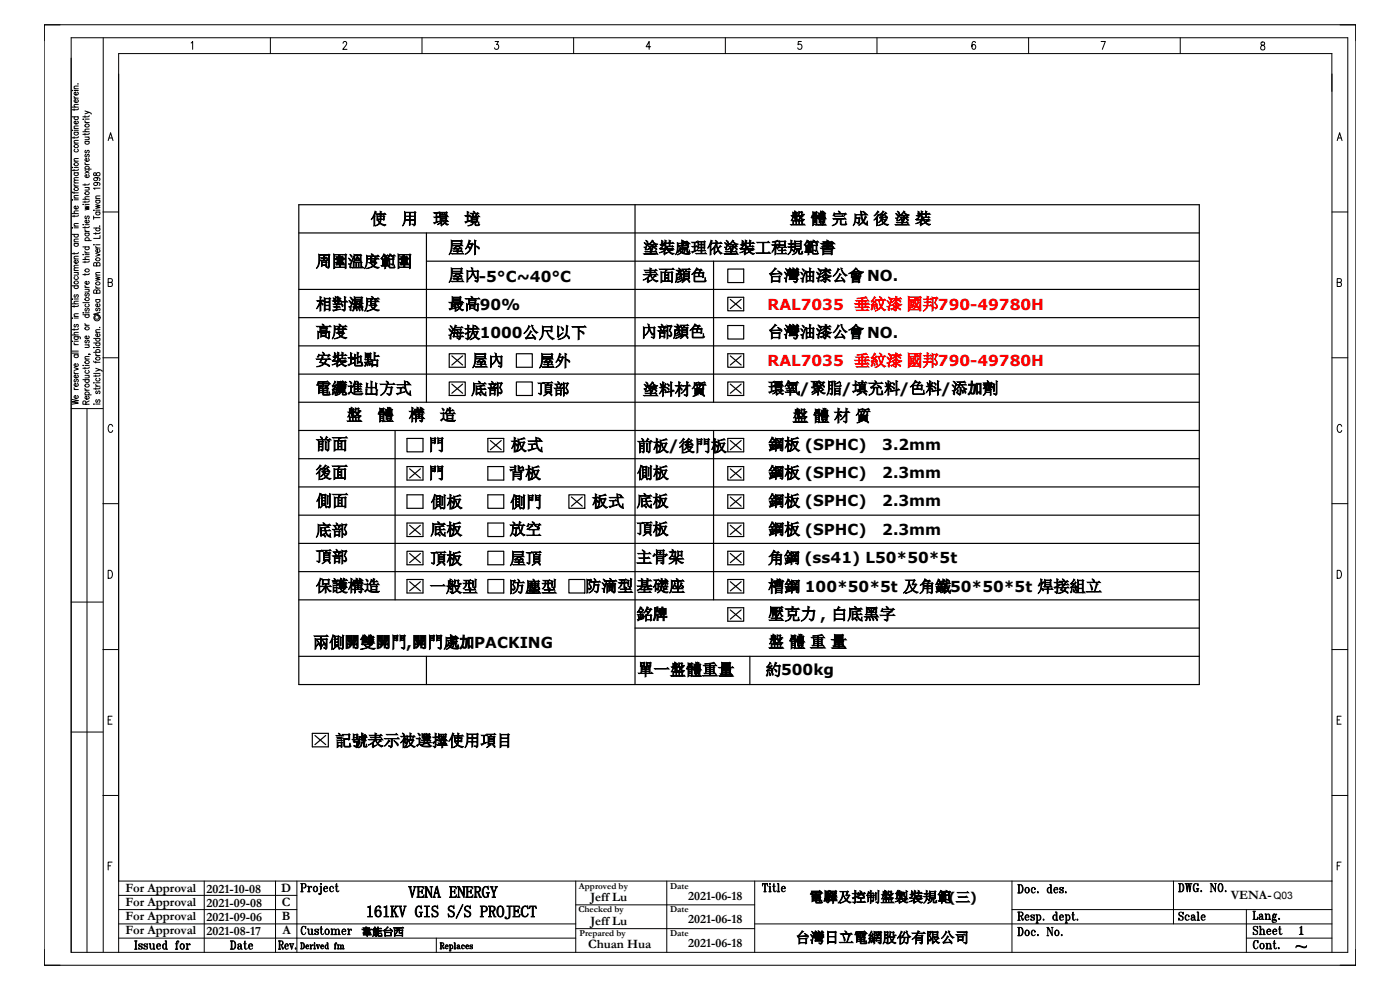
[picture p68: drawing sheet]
<svg xmlns="http://www.w3.org/2000/svg" width="297mm" height="210mm" viewBox="0 0 297 210" stroke-linecap="round" stroke-linejoin="round" font-family="sans-serif">
<defs><g id="words">
<g font-size="3.5">
<text x="86.6" y="190.4">VENA ENERGY</text>
<text x="77.6" y="194.5">161KV GIS S/S PROJECT</text>
</g>
<g font-size="3.4">
<text x="78.6" y="47.6">使</text>
<text x="85.2" y="47.6">用</text>
<text x="91.9" y="47.6">環</text>
<text x="98.5" y="47.6">境</text>
<text x="167.5" y="47.5">盤 體 完 成 後 塗 裝</text>
<text x="95.1" y="53.7">屋外</text>
<text x="136.3" y="53.7">塗裝處理依塗裝工程規範書</text>
<text x="67" y="56.6">周圍溫度範圍</text>
<text x="95.1" y="59.6">屋內-5°C~40°C</text>
<text x="136.3" y="59.6">表面顏色</text>
<text x="162.9" y="59.6">台灣油漆公會 NO.</text>
<text x="67" y="65.7">相對濕度</text>
<text x="95.1" y="65.7">最高90%</text>
<text x="67" y="71.6">高度</text>
<text x="95.1" y="71.7">海拔1000公尺以下</text>
<text x="136" y="71.5">內部顏色</text>
<text x="162.9" y="71.6">台灣油漆公會 NO.</text>
<text x="66.9" y="77.5">安裝地點</text>
<text x="100.1" y="77.7">屋內</text>
<text x="114.3" y="77.7">屋外</text>
<text x="66.9" y="83.6">電纜進出方式</text>
<text x="100" y="83.7">底部</text>
<text x="114" y="83.7">頂部</text>
<text x="136.3" y="83.8">塗料材質</text>
<text x="163" y="83.5">環氧/聚脂/填充料/色料/添加劑</text>
<text x="73.5" y="89.2">盤</text>
<text x="80.1" y="89.2">體</text>
<text x="86.7" y="89.2">構</text>
<text x="93.3" y="89.2">造</text>
<text x="168.1" y="89.4">盤 體 材 質</text>
<text x="67" y="95.4">前面</text>
<text x="90.9" y="95.5">門</text>
<text x="108.4" y="95.5">板式</text>
<text x="135.1" y="95.8">前板/後門板</text>
<text x="163" y="95.5">鋼板 (SPHC)</text>
<text x="67" y="101.4">後面</text>
<text x="90.9" y="101.5">門</text>
<text x="108" y="101.5">背板</text>
<text x="135.1" y="101.5">側板</text>
<text x="163" y="101.5">鋼板 (SPHC)</text>
<text x="67" y="107.4">側面</text>
<text x="91.4" y="107.7">側板</text>
<text x="108.2" y="107.7">側門</text>
<text x="125.6" y="107.5">板式</text>
<text x="135.1" y="107.5">底板</text>
<text x="163" y="107.4">鋼板 (SPHC)</text>
<text x="67" y="113.7">底部</text>
<text x="91.3" y="113.4">底板</text>
<text x="108.1" y="113.4">放空</text>
<text x="135.1" y="113.4">頂板</text>
<text x="163" y="113.4">鋼板 (SPHC)</text>
<text x="67" y="119.3">頂部</text>
<text x="91.3" y="119.7">頂板</text>
<text x="108.1" y="119.7">屋頂</text>
<text x="135" y="119.4">主骨架</text>
<text x="162.9" y="119.5">角鋼 (ss41) L50*50*5t</text>
<text x="67" y="125.5">保護構造</text>
<text x="91.2" y="125.6">一般型</text>
<text x="108" y="125.6">防塵型</text>
<text x="124.2" y="125.5">防滴型</text>
<text x="135.1" y="125.5">基礎座</text>
<text x="163" y="125.6">槽鋼 100*50*5t 及角鐵50*50*5t 焊接組立</text>
<text x="135.1" y="131.5">銘牌</text>
<text x="163" y="131.4">壓克力 , 白底黑字</text>
<text x="66.4" y="137.4">兩側開雙開門,開門處加PACKING</text>
<text x="163" y="137.3">盤 體 重 量</text>
<text x="135.3" y="143.2">單一盤體重量</text>
<text x="162.4" y="143.2">約500kg</text>
<text x="71.2" y="158.3">記號表示被選擇使用項目</text>
</g>
<g font-size="3.2" fill="#f00">
<text x="162.8" y="65.7">RAL7035 垂紋漆 國邦790-49780H</text>
<text x="162.8" y="77.6">RAL7035 垂紋漆 國邦790-49780H</text>
</g>
<g font-size="3.2">
<text x="187.2" y="95.5">3.2mm</text>
<text x="187.2" y="101.4">2.3mm</text>
<text x="187.2" y="107.4">2.3mm</text>
<text x="187.2" y="113.4">2.3mm</text>
</g>
<text font-size="3.1" x="168.8" y="200">台灣日立電網股份有限公司</text>
<text font-size="3" x="171.6" y="191.3">電驛及控制盤製裝規範(三)</text>
<g font-size="2.7">
<text x="26.6" y="189.1">For Approval</text>
<text x="43.8" y="189.3">2021-10-08</text>
<text x="59.7" y="189.1">D</text>
<text x="125.2" y="191.1">Jeff Lu</text>
<text x="146" y="190.8">2021-06-18</text>
<text x="261.1" y="190.7">VENA-</text>
<text x="26.6" y="195.2">For Approval</text>
<text x="26.6" y="192.2">For Approval</text>
<text x="43.8" y="195.4">2021-09-06</text>
<text x="43.8" y="192.3">2021-09-08</text>
<text x="59.8" y="192.1">C</text>
<text x="59.8" y="195.2">B</text>
<text x="125.2" y="196.2">Jeff Lu</text>
<text x="146" y="195.9">2021-06-18</text>
<text x="26.6" y="198.2">For Approval</text>
<text x="43.8" y="198.4">2021-08-17</text>
<text x="59.9" y="198.2">A</text>
<text x="124.8" y="201.1">Chuan Hua</text>
<text x="146" y="200.9">2021-06-18</text>
</g>
<g font-size="2.2">
<text x="270.1" y="190.6">Q03</text>
<text x="76.7" y="198.3">韋能台西</text>
</g>
<g font-size="1.9">
<text x="122.8" y="188.5">Approved by</text>
<text x="142.2" y="188.5">Date</text>
<text x="122.7" y="193.5">Checked by</text>
<text x="142.2" y="193.5">Date</text>
<text x="122.9" y="198.6">Prepared by</text>
<text x="142.2" y="198.6">Date</text>
</g>
</g></defs>
<g fill="none" stroke="#000" stroke-width=".21">
<path d="M9.4 5.3h278.2v199.5h-278.2zM12.7 5.3h-3.3v3.3M15.1 8h270.8v194h-270.8zM15.3 19.1v.1zM15.7 19.2h.9M15.7 18.8h.9M16.4 19.5a.37 .37 0 0 1 0 .5 .37 .37 0 0 1-.5 .1 .37 .37 0 0 1-.1-.5l.3-.1v.7M16.6 17.8h-.1M16.6 18.3h-.8l-.1 .3 .3 .2M21.9 8v193.9M40.5 9.1l.4-.3v1.7M57.4 8v3.4"/>
<path d="M72.8 9.2l.1-.3 .4-.1 .2 .5-.8 1.2h.9M89.5 8v3.4M105 8.8h.7l-.3 .6a.49 .49 0 0 1 .4 .8 .49 .49 0 0 1-.9-.1M121.7 8v3.4M138 9.9h-.9l.6-1.1v1.7M153.9 8v3.4M170 8.8h-.6l-.1 .7a.52 .52 0 0 1 .7 .1 .52 .52 0 0 1 0 .7 .52 .52 0 0 1-.7 0l-.1-.2M186 8v3.4M206.9 9l-.3-.2a.98 .98 0 0 0 0 1.7 .47 .47 0 0 0 .4-.7 .47 .47 0 0 0-.8-.1v.2M218.2 8v3.4M233.6 8.8h.9l-.7 1.7M250.4 8v3.4"/>
<path d="M267.6 9v.5a.61 .61 0 0 1 .7 .3 .61 .61 0 0 1-.3 .8 .54 .54 0 0 1-.6-.6 .54 .54 0 0 1 .7-.5h.1a.37 .37 0 0 0-.2-.6zM282.5 11.3v8.1M282.6 11.4h-257.4v190.6M282.6 15.7v186.3M284.3 5.3h3.3v3.3M15.3 35.5h.1zM15.3 24.8h1.3M15.3 22.7h1.3M15.3 27.6v.1zM15.7 23.1v.3M15.7 29v.4M15.7 35.9v.4"/>
<path d="M15.7 36.6h.9M15.7 35.5h.9M15.7 28h.9M15.7 27.6h.9M15.7 39.1l.1 .2 .3 .2M15.7 20.4l.1 .3 .3 .1M15.7 39.5h.9M15.7 38.8h.9M15.7 34.2h.9M15.7 30.4h.9M15.7 27.3h.9M15.7 20.8h.9"/>
<path d="M15.9 36.6l-.1 .2a.4 .4 0 0 0 .4 .5 .4 .4 0 0 0 .4-.5l-.2-.2M15.9 31.6l-.1 .1a.4 .4 0 0 0 .4 .5 .4 .4 0 0 0 .4-.5l-.2-.1M15.9 28l-.1 .2a.4 .4 0 0 0 .4 .5 .4 .4 0 0 0 .4-.5l-.2-.2M15.9 24.8l-.1 .1a.4 .4 0 0 0 .4 .5 .4 .4 0 0 0 .4-.5l-.2-.1M16.4 25.7l.2 .1a.39 .39 0 0 1-.4 .5 .39 .39 0 0 1-.4-.6h.3v.6M16.4 21.1l.2 .1a.39 .39 0 0 1-.4 .5 .39 .39 0 0 1-.4-.5l.3-.1v.6M16.6 35.9v.2h-.2h-1.1M16.6 29l-.2 .2h-1.1M16.6 23l-.2 .3h-1.1M16.6 38.2l-.8 .1-.1 .2 .3 .3M16.6 37.7h-.8l-.1 .3 .3 .2M16.6 33.6l-.8 .1-.1 .2 .3 .3"/>
<path d="M16.6 29.8h-.8l-.1 .3 .3 .3M16.6 26.7l-.8 .1-.1 .2 .3 .3M16.6 22.1l-.8 .1-.1 .3 .3 .2M17.6 25.3h.1zM17.6 27.9h1.3M18 23.5l.9 .3-.9 .4M18 24.6v.3M18 28.3v.4M18 39v.4M18 39.8h.9M18 35.9h1.4M18 30h.9"/>
<path d="M18 29.1h.9M18 25.3h.9M18 36.2l.9 .6M18 34.9h.9M18 26h.9M18 34.5l.1 .2 .3 .2M18 25.6l.1 .2 .3 .2M18.2 35.9l-.1-.1a.4 .4 0 0 1 .4-.5 .4 .4 0 0 1 .4 .5l-.2 .1M18.2 32.8l-.2 .2 .1 .3h.2l.2-.5h.2l.2 .2-.2 .3M18.2 31.9l-.2 .2 .1 .3h.2l.2-.5h.2l.2 .2-.2 .4M18.2 30l-.1 .1a.4 .4 0 0 0 .4 .5 .4 .4 0 0 0 .4-.5l-.2-.1M18.7 39.8l.2 .2v.3h-.9"/>
<path d="M18.7 29.1l.2 .2v.3h-.9M18.7 37.1a.37 .37 0 0 1 0 .5 .37 .37 0 0 1-.4 0 .37 .37 0 0 1-.1-.5h.2v.6M18.7 33.6l.2 .1a.38 .38 0 0 1-.4 .5 .38 .38 0 0 1-.3-.5l.2-.1v.6M18.9 39l-.2 .2h-1.1M18.9 28.2l-.2 .3h-1.1M18.9 24.5l-.2 .3h-1.1M18.9 23.8l.5 .2v.2M18.9 36.2l-.9 .6M18.9 27.4h-.8l-.1 .3 .3 .2M19.9 36.7v.5h.4a.49 .49 0 0 1 .3-.5 .49 .49 0 0 1 .6 .2 .43 .43 0 0 1-.4 .4 .43 .43 0 0 1-.4-.5zM20.3 38.7l.3 .1a.36 .36 0 0 1-.4 .6 .36 .36 0 0 1-.1-.7h.2a.63 .63 0 0 1 .9 .4l-.2 .2M20.3 37.7l.3 .1a.36 .36 0 0 1-.4 .5 .36 .36 0 0 1-.1-.6h.2a.63 .63 0 0 1 .9 .4l-.2 .2"/>
<path d="M21.2 39.9h-1.3l.2 .3M22.9 29.8l.6-1.6 .5 1.6M23.1 29.3h.7M283.7 29.8l.5-1.6 .5 1.6M283.9 29.3h.6M15.3 48.3h.1zM15.3 42.4h.1zM15.3 40.6l.2 .3h1.1M15.3 49.7h1.3M15.3 45.3h1.3M15.7 40.7v.4M15.7 45.7v.3"/>
<path d="M15.7 53.6v.3M15.7 57.8h.9M15.7 51.7h.9M15.7 48.3h.9M15.7 42.4h.9M15.7 57.4h.9M15.7 54.9h.9M15.7 51.3h.9M15.7 48h.9M15.7 42h.9M15.9 58.7l-.1 .1a.4 .4 0 0 0 .4 .5 .4 .4 0 0 0 .4-.5l-.2-.1M15.9 51.7h-.1a.4 .4 0 0 0 .4 .6 .4 .4 0 0 0 .4-.6h-.2"/>
<path d="M15.9 49.7l-.1 .1a.4 .4 0 0 0 .4 .5 .4 .4 0 0 0 .4-.5l-.2-.1M16.4 57.8l.2 .3v.2l-.9 .1M16.4 55.2l.2 .1a.39 .39 0 0 1-.4 .6 .39 .39 0 0 1-.4-.6l.3-.1v.7M16.4 43.7a.37 .37 0 0 1 0 .5 .37 .37 0 0 1-.5 .1 .37 .37 0 0 1-.1-.5l.3-.1v.6M16.6 53.5v.3h-.2h-1.1M16.6 45.6v.2l-.2 .1h-1.1M16.6 56.8l-.8 .1-.1 .2 .3 .3M16.6 56.3h-.8l-.1 .3 .3 .2M16.6 54.4h-.8l-.1 .3 .3 .2M16.6 50.7l-.8 .1-.1 .2 .3 .3M16.6 47.4h-.8l-.1 .3 .3 .3M16.6 44.7l-.8 .1-.1 .3 .3 .2"/>
<path d="M16.6 41.5h-.8l-.1 .3 .3 .2M17.6 52.4h1.3M17.6 55h1.3M17.6 42.3h1.3M17.6 53.9v.2zM17.6 47.6v.1zM17.6 43.3v.1zM18 43.7l.9 .2-.9 .2 .9 .2-.9 .2M18 42.6v.4M18 48.1v.3M18 55.4v.3M18 58.1v.3"/>
<path d="M18 54h.9M18 51h1.4M18 49.5h.9M18 47.7h.9M18 43.4h.9M18 53.6h.9M18 49.1h.9M18 53.2l.1 .3 .3 .1M18 48.7l.1 .2 .3 .2M18.2 52.4l-.1 .1a.4 .4 0 0 0 .4 .5 .4 .4 0 0 0 .4-.5l-.2-.1M18.2 51l-.1-.1a.4 .4 0 0 1 .4-.5 .4 .4 0 0 1 .4 .5l-.2 .1M18.2 49.5h-.1a.4 .4 0 0 0 .4 .6 .4 .4 0 0 0 .4-.6h-.2"/>
<path d="M18.2 45.8l-.2 .2 .1 .3h.2l.2-.4 .2-.1 .2 .2-.2 .4M18.7 59.7a.37 .37 0 0 1 0 .5 .37 .37 0 0 1-.4 0 .37 .37 0 0 1-.1-.5h.2v.6M18.7 46.7a.37 .37 0 0 1 0 .5 .37 .37 0 0 1-.4 0 .37 .37 0 0 1-.1-.5h.2v.6M18.9 58v.2h-.2h-1.1M18.9 55.3l-.2 .3h-1.1M18.9 48l-.2 .3h-1.1M18.9 42.6l-.2 .2h-1.1M18.9 54.5h-.8l-.1 .3 .3 .2M18.9 41.7l-.8 .1-.1 .2 .3 .3M19.9 44.6h.1zM19.9 48.4h1.3M19.9 46.2h1.3"/>
<path d="M19.9 45.8v.7M19.9 51.9v.1zM20.3 58.7l.9 .2-.9 .2 .9 .2-.9 .2M20.3 53.8l.9 .3-.9 .3M20.3 43.4l.9 .2-.9 .2 .9 .2-.9 .2M20.3 49.4v.3M20.3 51.9h.9M20.3 45h.9M20.3 44.6h.9M20.3 42.5h.9M20.3 58.4h.9M20.3 52.6h.9"/>
<path d="M20.3 42.1h.9M20.3 52.2l.1 .3 .3 .1M20.5 56l.3-.3h.3l.1 .3v.4h-1.3v-.6h.5l.1 .6M20.5 48.4l-.1 .1a.4 .4 0 0 0 .4 .5 .4 .4 0 0 0 .3-.5l-.1-.1M20.5 45l-.1 .1a.4 .4 0 0 0 .4 .5 .4 .4 0 0 0 .3-.5l-.1-.1M20.5 42.5l-.1 .1a.4 .4 0 0 0 .4 .5 .4 .4 0 0 0 .3-.5l-.1-.1M21 52.9a.37 .37 0 0 1 0 .5 .37 .37 0 0 1-.5 .1 .37 .37 0 0 1-.1-.5l.3-.1v.6M21.1 47.9v.1M21.2 50v.6h-1.3M21.2 49.3l-.1 .2h-.1h-1.1M21.2 57.8h-.8l-.1 .3 .3 .3M21.2 41.6h-.8l-.1 .3 .3 .2"/>
<path d="M21.8 45h3.4M22.9 59.9l.8-.1 .1-.2-.1-.4-.8-.1v1.7l.9-.2v-.4l-.3-.3M282.6 45h3.3M283.7 59.9l.7-.1 .2-.2-.2-.4-.7-.1v1.7l.8-.2 .1-.4-.3-.3M15.3 72.4h.1zM15.3 67.5h.1zM15.3 63.4h.1zM15.3 60.6h1.3M15.3 74.9h1.3M15.3 74.5h1.3M15.3 71.1h1.3M15.3 64.4h1.3"/>
<path d="M15.7 78l.9 .3-.9 .3M15.7 71.4l1.2 .1 .1 .4M15.7 75.3h.9M15.7 72.4h.9M15.7 64.8v.4M15.7 69.7v.4M15.7 67.5h.9M15.7 63.4h.9M15.7 78.8l.1 .3 .3 .1M15.7 72.7l.1 .3 .3 .1M15.7 79.2h.9M15.7 73.1h.9"/>
<path d="M15.7 67.1h.9M15.9 75.3l-.1 .1a.4 .4 0 0 0 .4 .5 .4 .4 0 0 0 .4-.5l-.2-.1M15.9 71.4l-.1 .1a.4 .4 0 0 0 .4 .5 .4 .4 0 0 0 .4-.5l-.2-.1M15.9 68.8l-.2 .2 .1 .3h.2l.2-.4 .2-.1 .2 .2-.2 .4M15.9 62.5l-.2 .2 .1 .3h.2l.2-.3 .2-.2 .2 .2-.2 .4M15.9 60.6l-.1 .1a.4 .4 0 0 0 .4 .5 .4 .4 0 0 0 .4-.5l-.2-.1M16.4 79.5a.37 .37 0 0 1 0 .5 .37 .37 0 0 1-.5 .1 .37 .37 0 0 1-.1-.5l.3-.1v.7M16.4 77.2l.2 .1a.39 .39 0 0 1-.5 .5 .39 .39 0 0 1-.3-.6h.3v.6M16.6 69.7v.2h-.2h-1.1M16.6 64.7v.3h-.2h-1.1M16.6 70.5h-.8l-.1 .3 .3 .3M16.6 66.5l-.8 .1-.1 .3 .3 .2"/>
<path d="M16.6 63.9h-.8l-.1 .3 .3 .2M17.6 66.8h1.3M17.6 64.2h1.3M17.6 77.5v.1zM17.6 66.3v.1zM18 73.2h.9M18 79.6h.9M18 77.9v.4M18 77.5h.9M18 66.4h.9M18 61.4h.9M18 76.2h.9"/>
<path d="M18 69h.9M18 61h.9M18 68.6l.1 .3 .3 .1M18 60.6l.1 .2 .3 .2M18.2 78.6l-.1 .1a.4 .4 0 0 0 .4 .5 .4 .4 0 0 0 .4-.5l-.2-.1M18.2 72.2l-.2 .2 .1 .3h.2l.2-.5h.2l.2 .2-.2 .3M18.2 66.8l-.1 .1a.4 .4 0 0 0 .4 .5 .4 .4 0 0 0 .4-.5l-.2-.1M18.2 65.4l-.2 .2 .1 .3h.2l.2-.4 .2-.1 .2 .2-.2 .4M18.2 64.5l-.1 .1a.4 .4 0 0 0 .4 .5 .4 .4 0 0 0 .4-.5l-.2-.1M18.2 62.2l-.2 .3 .1 .3h.2l.2-.5 .2-.1 .2 .3-.2 .3M18.7 79.6l.2 .3v.2l-.9 .1M18.7 73.2l.2 .2v.3h-.9"/>
<path d="M18.7 61.4l.2 .2v.3h-.9M18.7 71.3l.2 .1a.39 .39 0 0 1-.4 .5 .39 .39 0 0 1-.3-.6h.2v.6M18.9 75.1l.3 .1M18.9 77.9v.2h-.2h-1.1M18.9 75.6l-.8 .1-.1 .2 .3 .3M19.9 73.7h.1zM19.9 76.6l.2 .3h1.1M19.9 72.7h1.3M19.9 71.8h1.3M19.9 79.2h1.3M19.9 74.7h1.3M20.3 67.2a.28 .28 0 0 0-.2 .3 .28 .28 0 0 0 .3 .2h.3a.28 .28 0 0 0 .3-.2 .28 .28 0 0 0-.2-.3"/>
<path d="M20.3 78.1l.9 .3-.9 .3M20.3 76.6v.4M20.3 79.5v.4M20.3 73.7h.9M20.3 63.5h.9M20.3 75.4h.9M20.3 70.5h.9M20.3 61.1h.9M20.3 75l.1 .3 .3 .1M20.3 60.7l.1 .3 .3 .1M20.5 74.7h-.1a.4 .4 0 0 1 .4-.6 .4 .4 0 0 1 .3 .6h-.1M20.5 72.7l-.1 .2a.4 .4 0 0 0 .4 .5 .4 .4 0 0 0 .3-.5l-.1-.2"/>
<path d="M20.5 71.8l-.1 .1a.4 .4 0 0 0 .4 .5 .4 .4 0 0 0 .3-.5l-.1-.1M20.5 65.4l-.2 .2 .1 .3h.2l.2-.5h.2l.2 .2-.2 .3M20.5 63.5l-.1 .1a.4 .4 0 0 0 .4 .6 .4 .4 0 0 0 .3-.6l-.1-.1M20.5 61.7l.3-.2 .4 .2v.5h-1.3v-.6l.2-.1 .3 .1 .1 .6M20.8 66.4v.5M21 70.8l.1 .1a.39 .39 0 0 1-.4 .5 .39 .39 0 0 1-.3-.6h.3v.6M21 64.5l.1 .1a.39 .39 0 0 1-.3 .5 .39 .39 0 0 1-.4-.6h.3v.6M21.1 69.4v.1M21.2 79.5l-.2 .3h-1.1M21.2 78.4l.5 .2v.2M21.2 66.2l-1.3 .5 1.3 .4M21.2 69.9l-.8 .1-.1 .2 .3 .3"/>
<path d="M21.8 75.9h3.4M282.6 75.9h3.3M15.1 86.7h6.7M15.3 84.7l1.3 .3-1.3 .2 1.3 .3-1.3 .3M15.7 82.2l.1 .3 .3 .1M15.7 82.6h.9M15.9 80.5l-.2 .2 .2 .3 .3-.5h.4v.3l-.2 .2M16.4 83.9l.2 .1a.39 .39 0 0 1-.5 .5 .39 .39 0 0 1-.3-.5l.3-.1v.6M16.4 81.3a.37 .37 0 0 1 0 .5 .37 .37 0 0 1-.5 .1 .37 .37 0 0 1-.1-.5l.3-.1v.7M17.6 80.5h1.3M18 83.8h1.4M18 82.8h.9"/>
<path d="M18 82.4l.1 .2 .3 .2M18.2 85.8v-.7h-.6v.7h1.3M18.2 83.8l-.1-.1a.4 .4 0 0 1 .4-.6 .4 .4 0 0 1 .4 .6l-.2 .1M18.2 80.5l-.1 .1a.4 .4 0 0 0 .4 .6 .4 .4 0 0 0 .4-.6l-.2-.1M18.5 86.7v115.3M18.7 84.1l.2 .1a.39 .39 0 0 1-.4 .5 .39 .39 0 0 1-.3-.6h.2v.6M18.9 85l-.7 .4M19.9 81.2h.1zM19.9 85.6v.2zM20.3 85.7h.9M20.3 82.3v.3M20.3 81.2h.9"/>
<path d="M20.3 81.9h.9M20.3 81.5l.1 .3 .3 .1M20.5 84.8l-.2 .2 .1 .3h.2l.2-.5h.2l.2 .2-.2 .3M20.5 82.9l-.2 .2 .1 .3h.2l.2-.4 .2-.1 .2 .2-.2 .4M20.5 80.2l-.1 .1a.4 .4 0 0 0 .4 .5 .4 .4 0 0 0 .3-.5l-.1-.1M21.2 82.2l-.2 .3h-1.1M23.9 90.4a.5 .5 0 0 0-.6-.4 .5 .5 0 0 0-.4 .7v.4a.5 .5 0 0 0 .4 .6 .5 .5 0 0 0 .6-.4M284.6 90.4a.5 .5 0 0 0-.6-.4 .5 .5 0 0 0-.3 .7v.4a.5 .5 0 0 0 .3 .6 .5 .5 0 0 0 .6-.4M21.8 106.8h3.4M282.6 106.8h3.3M15.1 127.7h6.7M21.8 137.8h3.4"/>
<path d="M22.9 121a.9 .9 0 0 1 1 .5 .9 .9 0 0 1-.3 1.1l-.7 .1zM282.6 137.8h3.3M283.7 121a.9 .9 0 0 1 .9 .5 .9 .9 0 0 1-.3 1.1l-.6 .1zM15.1 155.3h6.7M22.9 152.7h.6M23.8 151.9h-.9v1.7h.9M283.7 152.7h.5M284.5 151.9h-.8v1.7h.8M21.8 168.7h3.4M282.6 168.7h3.3M22.9 183.7h.6M23.8 182.9h-.9v1.6"/>
<path d="M25.2 186.9h257.4M25.2 196h96.9M25.2 192.9h37.8M25.2 189.9h37.8M25.2 199h96.9M28.5 199.6h.6M28.6 199.6l.1 .1M28.7 199.6v.2M28.7 199.6v1.7M28.8 199.7v1.6M28.9 199.6v1.7M29 199.6l-.1 .2"/>
<path d="M29 199.6l-.1 .1M35 199.6h.3v1.7M35.1 199.6l.1 .1M35.1 199.6l.1 .2M35.2 199.6v1.7h.3M35.3 199.7v1.6M37.5 199.8v1.5M37.7 199.6l-.2 .3v1.4M37.9 199.8l-.1-.1v.2h.1v-.3l-.4 .2-.1 1.5M43.3 186.9v15.1M48.9 199.6h.6a1.03 1.03 0 0 1 0 1.7h-.6M48.9 199.6l.2 .1"/>
<path d="M49 199.6l.1 .2M49.1 199.6v1.7M49.1 199.7v1.6M49.2 199.6v1.7M49.3 199.6l-.1 .2M49.3 199.6l-.1 .1M49.5 199.6a1.26 1.26 0 0 1 0 1.7M49.8 199.9l.1 .4-.1 .8M51.9 199.8l.1 1.4M58.4 186.9v15.1M59.1 199.6h.7l.2 .2v.5l-.6 .1M59.1 199.6l.1 .1"/>
<path d="M59.2 199.6v.2M59.2 199.6v1.7M59.3 199.7v1.6M59.4 199.6v1.7M59.4 199.6v.2M59.5 199.6l-.1 .1M59.8 199.6l.1 .3-.1 .5M59.9 199.8v.5M63 186.9v15.1M63.8 187.4h.8l.3 .3a.45 .45 0 0 1-.3 .6h-.5M63.8 189.2h.5M63.9 187.4l.1 .1"/>
<path d="M63.9 187.4l.1 .2M64 187.4v1.8M64 189.1l-.1 .1M64 189l-.1 .2M64.1 187.5v1.6M64.1 196.8l-.2 .4 .2 .8M64.1 187.4v1.8M64.1 189l.1 .2M64.1 189.1l.2 .1M64.2 187.4l-.1 .2M64.3 187.4l-.2 .1M64.3 196.5a1.31 1.31 0 0 0 0 1.7"/>
<path d="M64.6 187.4l.2 .3v.4l-.2 .2M64.8 196.8l.1-.3v.5a.5 .5 0 0 0-.6-.5 .5 .5 0 0 0-.4 .7v.4a.51 .51 0 0 0 .3 .6 .51 .51 0 0 0 .7-.4M64.8 187.6v.6M65.2 197.1h.3l.2 1.1M65.3 188h.3v1.2M65.3 189.2h.5M65.3 197.1l.1 .1M65.3 188l.2 .1M65.4 197.1l.1 1.1h.4l.2-.3M65.4 188l.1 .2M65.5 197.2v.9M65.5 188v1.2"/>
<path d="M65.5 189.1l-.2 .1M65.5 189l-.1 .2M65.5 188.1v1M65.6 189l.1 .2M65.6 189.1l.1 .1M65.9 197.1h.4v1.1M66.1 188.2l-.1-.1v.2h.1v-.3l-.3 .1-.2 .4M66.1 197.1v1.1h.4M66.2 197.2v1M66.3 198.1v.1M66.3 198.2h.1M66.6 188.3v.6"/>
<path d="M66.8 197.2l.7 .6v.3l-.2 .1h-.4l-.1-.3v.3l.1-.1M66.9 188l-.3 .4 .1 .6 .2 .2M66.9 197.5l.6 .2M66.9 197.2l-.1 .2M67 188l.3 .4-.1 .6-.2 .2M67.3 188.3v.6M67.5 197.2v-.1v.3l-.1-.2-.4-.1-.2 .3 .2 .3 .5 .1v.3M67.5 197.8v.4M67.9 188h.3v1.3l-.3 .5h-.2l-.1-.3h.2v.2l-.1-.1M67.9 197.1h.6M67.9 188l.2 .1M68 188l.1 .2"/>
<path d="M68.1 187.4l.1 .2zM68.1 188l-.2 1.8M68.1 187.5h.1M68.1 188.1v1.5M68.1 187.4v.2M68.1 196.7l.1 1.4M68.7 198l-.2 .2-.4-.1v-1.4l.1-.2 .1 1.7M68.8 188.5h.7a.43 .43 0 0 0-.4-.5 .43 .43 0 0 0-.4 .5 .49 .49 0 0 0 .1 .6 .49 .49 0 0 0 .6 0l.1-.2M68.8 188.3v.6M69.1 197.3v.7M69.1 188l-.3 .4v.6l.3 .2M69.2 188l.2 .5"/>
<path d="M69.3 197.1a.73 .73 0 0 0 0 1.1M69.4 188.2v.2M69.5 197.1l.2 .4v.6l-.2 .1M69.7 197.3v.7M70 188.3v.6M70.2 197.1h.3v1.1M70.2 198.2h.5M70.3 197.1l.1 .1M70.3 188l-.3 .4 .1 .6 .2 .2M70.4 197.1v1.1M70.4 198.2h-.1M70.4 198.1l-.1 .1"/>
<path d="M70.5 197.2v1M70.5 197.4l.3-.3 .3 .1 .2 1M70.5 198.1l.1 .1M70.5 198.2h.2M70.7 188.3h.1a.54 .54 0 0 0-.9 .1 .54 .54 0 0 0 .5 .8l.4-.3M70.9 198.2h.6M71 197.1l.1 1.1M71.1 188h.6M71.1 197.2l.1 1M71.1 198.2h-.1M71.1 198.1v.1M71.3 197.4l.2-.3 .4 .1 .1 1"/>
<path d="M71.3 198.1v.1M71.3 198.2h.1M71.4 187.6l.1 1.4M71.7 198.2h.5M71.7 197.1l.2 1.1M71.9 197.2v1M71.9 198.2h-.2M71.9 198.1l-.1 .1M71.9 188.9l-.2 .3-.3-.2-.1-1.4 .2-.2 .1 1.8M72 198.1l.1 .1M72 198.2h.1M72.7 197.6h.7l-.1-.4a.52 .52 0 0 0-.8 .4 .52 .52 0 0 0 .7 .6l.2-.2"/>
<path d="M72.7 197.3v.7M72.9 197.1a.73 .73 0 0 0 0 1.1M73.1 197.1l.1 .5M73.2 197.2l.1 .3M73.7 197.1h.4v1.1M73.7 198.2h.6M73.8 197.1l.1 .1M73.9 197.1v1.1M73.9 198.2h-.1M73.9 198.1l-.1 .1M74 197.2v1M74.1 198.1v.1"/>
<path d="M74.1 198.2h.1M74.5 197.2h-.1v.1h.2l-.1-.2-.2 .1-.2 .4M92.6 199v3M122.1 197h38M122.1 191.9h38M122.1 186.9v15.1M141.5 186.9v15.1M160.1 196h122.5M160.1 186.9v15.1M161.8 187.4l-.1 .5v-.5h1.1v.5v-.5M161.9 187.4l-.2 .3M162 187.4l-.3 .2"/>
<path d="M162 189.2h.6M162.1 187.4l-.4 .1M162.2 187.4v1.8M162.2 189.1l-.1 .1M162.2 189v.2M162.3 187.5v1.6M162.3 187.4v1.8M162.3 189l.1 .2M162.3 189.1l.2 .1M162.5 187.4l.3 .1M162.6 187.4l.2 .2M162.7 187.4l.1 .3"/>
<path d="M163.1 188h.3v1.2M163.1 189.2h.5M163.2 188l.1 .1M163.2 188l.1 .2M163.3 187.4l.1 .2zM163.3 187.5h.1M163.3 188v1.2M163.3 189.1l-.1 .1M163.3 189l-.1 .2M163.4 187.4v.2M163.4 188.1v1M163.4 189l.1 .2"/>
<path d="M163.4 189.1l.1 .1M163.9 188h.6M164.1 187.6l.1 1.4M164.7 188.9l-.2 .3-.4-.2v-1.4l.1-.2v1.4l.2 .4M164.9 187.4h.3v1.8M164.9 189.2h.5M165 187.4l.1 .1M165 187.4l.1 .2M165.1 187.4v1.8M165.1 189.1l-.1 .1M165.1 189l-.1 .2M165.1 187.5v1.6"/>
<path d="M165.2 189l.1 .2M165.2 189.1l.1 .1M165.9 188.5h.7a.43 .43 0 0 0-.4-.5 .43 .43 0 0 0-.5 .5 .49 .49 0 0 0 .2 .6 .49 .49 0 0 0 .6 0l.1-.2M165.9 188.3v.6M166.2 188l-.3 .4v.6l.3 .2M166.3 188l.2 .5M166.5 188.2v.2M214.7 186.9v15.1M214.7 192.9h67.9M215.9 187.7h.7a1.03 1.03 0 0 1 0 1.7h-.7M215.9 193.5h.8l.3 .1-.1 .6-.7 .1M215.9 196.7h.7a1.03 1.03 0 0 1 0 1.8h-.7"/>
<path d="M215.9 195.2h.5M216 187.7h.1M216 193.5l.1 .1M216 196.7l.1 .1M216 187.7l.1 .1M216 196.7l.1 .2M216.1 187.7v1.7M216.1 193.5v1.7M216.1 196.7v1.8M216.1 189.3l-.1 .1M216.1 189.2l-.1 .2M216.1 195.1l-.1 .1"/>
<path d="M216.1 198.4l-.1 .1M216.1 198.3l-.1 .2M216.2 187.7v1.6M216.2 193.6v1.5M216.2 196.8v1.6M216.2 187.7v1.7M216.2 193.5v1.7M216.2 196.7v1.8M216.2 189.2l.1 .2M216.2 189.3l.2 .1M216.2 195.1l.1 .1M216.2 195.1l.2 .1"/>
<path d="M216.2 198.3l.1 .2M216.2 198.4l.2 .1M216.3 187.7l-.1 .1M216.3 193.5l-.1 .1M216.3 196.7l-.1 .2M216.4 187.7h-.2M216.4 193.5l-.2 .1M216.4 196.7l-.2 .1M216.5 194.3l.4 .9h.1l.1-.3M216.6 187.7a1.25 1.25 0 0 1 0 1.7M216.6 196.7l.3 .7-.1 .7-.2 .4M216.6 194.4l.4 .7 .1-.1"/>
<path d="M216.7 193.5l.2 .2v.4l-.2 .2M216.8 187.9l.2 .4-.2 .9M216.8 194.9l.2 .2M216.8 197l.2 .4-.2 .8M216.9 193.6v.5M217.6 188.5v.7M217.6 194.5h.7a.44 .44 0 0 0-.4-.5 .44 .44 0 0 0-.5 .5v.2a.47 .47 0 0 0 .4 .5 .47 .47 0 0 0 .5-.2M217.6 194.3v.7M217.6 197.6v.6M217.8 188.2l-.2 .5v.5l.2 .2M217.8 194.1l-.2 .4v.6l.2 .1M217.8 197.3l-.2 .4v.6l.2 .2"/>
<path d="M218 188.2a.73 .73 0 0 1 0 1.2M218 197.3a.73 .73 0 0 1 0 1.2M218 194.1l.2 .4M218.2 194.2v.3M218.2 188.5v.7M218.2 197.6v.6M218.7 194.2l.7 .6v.3l-.2 .1h-.2l-.3-.3v.3l.1-.1M218.8 194.5l.6 .2M218.8 194.1l-.1 .3M218.9 188.5v.7M218.9 197.6v.6M219.2 188.2l-.3 .5 .1 .5 .2 .2"/>
<path d="M219.2 197.3l-.3 .4 .1 .6 .2 .2M219.4 194.2v-.1v.3l-.1-.3h-.4l-.2 .3 .2 .2 .5 .2v.3M219.4 194.8v.3M219.6 188.6l-.1-.1 .1 .2a.43 .43 0 0 0-.4-.5 .43 .43 0 0 0-.4 .5v.2a.46 .46 0 0 0 .2 .5 .46 .46 0 0 0 .5-.1l.1-.1M219.6 197.6h-.1l.1 .1a.41 .41 0 0 0-.3-.4 .41 .41 0 0 0-.5 .3 .52 .52 0 0 0 .1 .7 .52 .52 0 0 0 .7-.1M219.8 194.1h.3v1.7M219.8 195.8h.5M219.8 194.1h.2M219.9 194.1l.1 .1M220 194.1v1.7M220 195.7l-.2 .1M220 195.6l-.1 .2"/>
<path d="M220 194.1v1.6M220.1 194.3l.1-.2a.52 .52 0 0 1 .6 .5 .52 .52 0 0 1-.6 .5l-.1-.1M220.1 195.6l.1 .2M220.1 195.7l.1 .1M220.2 189.2v.2zM220.2 189.2v.1zM220.2 198.2v.3zM220.2 198.3v.1zM220.4 194.1l.3 .4-.1 .6-.2 .1M220.7 194.3v.7M221.4 195v.2zM221.4 195.1h.1"/>
<path d="M222.1 196.7h.3l.8 1.5M222.1 198.5h.4M222.1 198.5h.3M222.1 196.7l.2 .1M222.3 188.5v.7M222.4 196.7l.8 1.5M222.6 188.2l-.3 .5 .1 .5 .2 .2M222.7 187.7h.3v1.7M222.7 187.7h.2M222.8 187.7l.1 .1M222.9 187.7v1.7h.3M222.9 188.5l-.1-.2a.52 .52 0 0 0-.7 .5 .52 .52 0 0 0 .7 .5l.1-.1"/>
<path d="M223 187.7v1.6M223 189.2l.1 .2M223 189.3l.2 .1M223 196.7h.4M223.1 196.7h.2M223.2 196.8v1.7l-.9-1.8v1.7M223.5 194.3v.7M223.7 188.7h.7a.43 .43 0 0 0-.4-.5 .43 .43 0 0 0-.4 .5v.2a.46 .46 0 0 0 .2 .5 .46 .46 0 0 0 .5-.1l.1-.1M223.7 188.5v.7M223.8 194.1l-.3 .4 .1 .6 .2 .1M223.9 193.5h.3v1.7M223.9 197.6v.6"/>
<path d="M223.9 188.2l-.2 .5 .1 .5 .1 .2M223.9 193.5l.2 .1M224 193.5l.1 .1M224.1 193.5v1.7h.3M224.1 194.3l-.1-.2a.52 .52 0 0 0-.7 .5 .52 .52 0 0 0 .7 .5l.1-.1M224.1 188.2l.2 .5M224.2 197.3a.73 .73 0 0 0 0 1.2M224.2 193.6v1.5M224.2 195.1l.1 .1M224.3 188.4v.3M224.3 197.3l.2 .4v.6l-.2 .2M224.5 197.6v.6"/>
<path d="M224.8 188.4l.7 .6-.1 .4h-.3l-.3-.3v.3l.1-.2M224.9 188.7l.6 .2M224.9 194.5h.7a.43 .43 0 0 0-.4-.5 .43 .43 0 0 0-.4 .5 .48 .48 0 0 0 .2 .6 .48 .48 0 0 0 .6-.1M224.9 194.3v.7M224.9 188.3l-.1 .3M225.1 194.1l-.2 .4v.6l.2 .1M225.2 198.2l.2 .1-.1 .2zM225.2 198.3l.1 .1zM225.3 194.1l.2 .4M225.5 194.2v.3M225.5 188.4v-.2v.4l-.1-.3-.4-.1-.2 .4 .7 .4v.2M225.5 189v.3"/>
<path d="M226 194.1h.3v1.7M226 195.8h.5M226 194.1h.1M226.1 189.2v.2zM226.1 189.2v.1zM226.1 194.1v.1M226.1 194.1v1.7M226.1 195.7l-.1 .1M226.1 195.6v.2M226.2 194.1v1.6M226.3 194.3v-.2a.52 .52 0 0 1 .7 .5 .52 .52 0 0 1-.7 .5v-.1M226.3 195.6v.2"/>
<path d="M226.3 195.7l.1 .1M226.6 194.1l.3 .4-.1 .6-.2 .1M226.9 194.3v.7M227.3 194.1h.6M227.6 193.6l.1 1.5M228.1 195l-.2 .2-.3-.1-.1-1.5 .2-.1v1.4l.1 .3M228.5 195l.1 .2zM228.5 195.1h.1M248.9 186.9v9.1M250 187.4h.7a1.01 1.01 0 0 1 0 1.8h-.7M250.1 187.4l.1 .1M250.1 194l.8 .6"/>
<path d="M250.1 187.4l.1 .2M250.2 193.6v.5l.5 .2a.48 .48 0 0 1 .3 .6 .48 .48 0 0 1-.5 .3 .48 .48 0 0 1-.4-.5v.5v-.2M250.2 187.4v1.8M250.2 189.1l-.1 .1M250.2 189l-.1 .2M250.3 187.5v1.6M250.3 187.4v1.8M250.3 189l.1 .2M250.3 189.1l.2 .1M250.4 187.4l-.1 .2M250.5 187.4l-.2 .1M250.7 187.4a1.28 1.28 0 0 1 0 1.8"/>
<path d="M250.9 187.7l.2 .4-.2 .8M250.9 193.7l.1-.2v.5a.46 .46 0 0 0-.5-.5 .46 .46 0 0 0-.4 .6l.8 .4v.6M251.4 187.4h.5M251.5 187.4l.2 .1M251.5 194.3v.7M251.5 187.4l.2 .2M251.6 187.4l.3 1.8-.2-1.8M251.7 187.4l.2 1.4 .2-1.4M251.8 194.1l-.3 .4 .1 .6 .2 .1M251.8 187.4l-.1 .2M251.9 187.4l-.2 .1M251.9 188.8v.4"/>
<path d="M252.1 187.4l.3 1.8-.2-1.8M252.1 187.4h.2l.2 1.4 .2-1.3M252.2 194.4l.1 .1a.46 .46 0 0 0-.6-.4 .46 .46 0 0 0-.3 .6 .47 .47 0 0 0 .3 .5 .47 .47 0 0 0 .6-.2M252.5 188.8l-.1 .4M252.5 187.4h.4M252.5 187.4h.3M252.8 194.3l.1-.1v.2l-.2-.2 .2-.1h.4l.3 1.1M252.8 194.7v.4M253.2 194.1l.1 .9 .4 .2M253.3 194.5l-.5 .4 .1 .3M253.3 187.7l-.1 .4 .1 .8M253.3 194.2l.2 .9"/>
<path d="M253.3 194.5l-.6 .2v.3a.38 .38 0 0 0 .6 .1v-.1M253.6 187.4a1.22 1.22 0 0 0 0 1.8M253.8 188.5h.5M253.9 188.5l.1 .1M253.9 193.5h.4v1.7M253.9 195.2h.6M253.9 188.5l.1 .2M254 188.5l-.1 .6M254 193.5l.1 .1M254.1 187.7v-.3v.5a.51 .51 0 0 0-.6-.5 .51 .51 0 0 0-.4 .7l.1 .7a.59 .59 0 0 0 .9 .3v-.6M254.1 188.6v.4M254.1 193.5v.1"/>
<path d="M254.1 193.5v1.7M254.1 195.1l-.1 .1M254.1 195.1v.1M254.2 188.5l-.1 .2M254.2 193.6v1.5M254.3 188.5l-.2 .1M254.3 195.1v.1M254.3 195.1l.1 .1M254.8 188.9l.1 .3-.2-.1zM254.8 189l.1 .1zM254.9 194.5h.8a.43 .43 0 0 0-.5-.5 .43 .43 0 0 0-.4 .5 .48 .48 0 0 0 .2 .6 .48 .48 0 0 0 .7-.1M254.9 194.3v.7"/>
<path d="M255.2 194.1l-.3 .4 .1 .6 .2 .1M255.3 194.1l.2 .4M255.5 194.2l.1 .3M256.7 189.2h.4M256.7 187.4h.4l.8 1.5M256.8 189.2h.3M256.8 187.4l.1 .1M257 187.4l.8 1.5M257.6 187.4h.5M257.7 187.4h.3M257.9 187.5v1.7l-1-1.8v1.7M258.6 187.7l-.1 .4 .1 .8"/>
<path d="M258.7 187.5a.46 .46 0 0 1 .7 .3v1l-.4 .4a.96 .96 0 0 1-.3-1.7zM258.8 187.4a1.28 1.28 0 0 0 0 1.8M259 187.4a1.28 1.28 0 0 1 0 1.8M259.3 187.7l.1 .4-.1 .8M260 188.9l.1 .1-.1 .2-.1-.1zM260 189v.1zM264.4 199h18.2M264.4 192.9v9.1M265.8 195h1v-.5l-.1 .5M265.8 193.3h.5M265.9 193.3l.1 .1M265.9 197l.8 .7"/>
<path d="M265.9 193.3l.1 .2M266 196.6v.5l.5 .2a.49 .49 0 0 1 .3 .6 .49 .49 0 0 1-.5 .4 .49 .49 0 0 1-.4-.6v.5v-.2M266 193.3v1.7M266 195h-.1M266 194.9l-.1 .1M266.1 199.8l-.2 .4 .2 .8M266.1 193.4v1.6M266.1 193.3v1.7M266.1 194.9l.1 .1M266.1 195h.2M266.2 193.3l-.1 .2M266.3 193.3l-.2 .1"/>
<path d="M266.3 199.5a1.32 1.32 0 0 0 0 1.8M266.7 196.8l.1-.3v.5a.46 .46 0 0 0-.7-.5 .46 .46 0 0 0 0 .8l.6 .3v.6M266.8 195h-.3M266.8 199.8l.1-.3v.5a.46 .46 0 0 0-.3-.4 .46 .46 0 0 0-.5 0 .98 .98 0 0 0 .4 1.7l.4-.4M266.8 194.8l-.1 .2M266.8 194.9l-.2 .1M267.1 196.5h.4v1.7M267.1 198.2h.6M267.2 194.1h.1v.1l-.2-.1 .2-.2 .4 .1 .3 1M267.2 194.5v.5M267.2 196.5l.1 .1M267.3 196.5v.2"/>
<path d="M267.3 196.5v1.7M267.3 198.2h-.1M267.3 198.1v.1M267.4 196.6v1.6M267.5 197.4l.2-.3 .4 .1 .1 1M267.5 198.1v.1M267.5 198.2h.1M267.6 193.9l.2 1.1h.3M267.7 194.4l-.4 .1v.5M267.7 194.1l.2 .9M267.7 194.3l-.6 .2v.5a.37 .37 0 0 0 .6-.2M267.9 198.2h.5"/>
<path d="M267.9 197.1l.2 1.1M268.1 197.2v1M268.1 198.2h-.2M268.1 198.1l-.1 .1M268.2 198.1l.1 .1M268.2 198.2h.1M268.3 193.9h.4v1.1M268.3 195h.6M268.4 193.9l.1 .1M268.5 193.9v.2M268.5 193.9v1.1M268.5 195h-.1"/>
<path d="M268.5 194.9v.1M268.6 194v1M268.7 194.2l.2-.3 .4 .1 .1 1M268.7 194.9v.1M268.7 195h.1M268.9 197.6h.7l-.1-.4a.51 .51 0 0 0-.7 .1 .51 .51 0 0 0 .1 .7 .51 .51 0 0 0 .7 0M268.9 197.3v.7M269.1 195h.5M269.1 193.9l.2 1.1M269.1 197.1l-.2 .4v.6l.2 .1M269.3 197.1l.2 .5M269.3 194.1v.9"/>
<path d="M269.3 195h-.2M269.3 194.9l-.1 .1M269.4 194.9l.1 .1M269.4 195h.1M269.5 197.2v.3M269.9 194.9l.8 .2 .1 .2-.1 .3h-.6h-.2v-.5l.2-.1-.2 .3 .2 .3M270.1 194.5l-.2 .3 .2 .3 .7 .3M270.1 195l.6 .2M270.1 194.1v.4M270.1 197.6h.8l-.1-.4a.51 .51 0 0 0-.7 .1 .51 .51 0 0 0 .1 .7 .51 .51 0 0 0 .7 0M270.1 197.3v.7M270.3 193.9l-.2 .2 .2 .6"/>
<path d="M270.3 199.7l.1 1.4M270.4 193.9l.1 .2-.1 .6M270.4 197.1l-.3 .4 .1 .6 .2 .1M270.5 197.1l.2 .5M270.7 194h.2l-.2-.1-.2 .2v.4M270.7 197.2l.1 .3M271.2 197.1h.6M271.3 194.8l.2 .1-.1 .1h-.1zM271.3 194.9l.1 .1zM271.5 196.7v1.4M272 198l-.2 .2-.3-.1-.1-1.4 .1-.2 .2 1.7M275.6 198.2h.9"/>
<path d="M275.7 196.8l.4-.3v1.7M276 196.6v1.6M276 198.1l-.2 .1M276 198.1l-.1 .1M276.1 196.6v1.5M276.1 198.1l.1 .1M276.1 198.1l.2 .1M283.7 183.7h.5M284.5 182.9h-.8v1.6M9.4 201.4v3.4h3.3M28.5 201.3h.6M28.7 201.3h-.1"/>
<path d="M28.7 201.2v.1M28.9 201.2l.1 .1M28.9 201.3h.1M29.4 200.3l.8 .6v.3l-.3 .1h-.2l-.3-.3v.3l.1-.1M29.5 200.6l.6 .3M29.5 200.3l-.1 .2M30.1 200.3l.1-.1v.3l-.2-.2-.4-.1-.2 .3 .2 .3 .5 .1 .1 .3M30.2 200.9l-.1 .4M30.5 200.3l.8 .6v.3l-.2 .1h-.3l-.3-.3v.3l.1-.1M30.6 200.6l.6 .3M30.6 200.3l-.1 .2M31.2 200.3l.1-.1v.3l-.3-.3h-.2l-.3 .3 .7 .4 .1 .3"/>
<path d="M31.3 200.9l-.1 .4M31.6 200.2h.4l.1 1.1M31.7 200.2l.1 .1M31.8 200.2l.2 1.1h.3l.2-.3M31.9 200.3l.1 .9M32.3 200.2h.4v1.1M32.5 200.2v1.1h.4M32.6 200.3v1M32.7 201.2v.1M32.7 201.3h.1M33.3 200.7h.8l-.1-.4a.52 .52 0 0 0-.8 .5 .52 .52 0 0 0 .7 .5l.2-.2M33.3 200.4v.7"/>
<path d="M33.6 200.2l-.3 .4 .1 .6 .2 .1M33.7 200.2l.2 .5M33.9 200.3l.1 .3M34.6 200.4v.7M34.9 200.2l-.3 .4 .1 .6 .2 .1M35.2 200.4l-.1-.1a.52 .52 0 0 0-.6 .5 .52 .52 0 0 0 .6 .5l.1-.2M35.3 201.2l.1 .1M35.3 201.3h.2M37.2 201.3h.5M37.2 200.2h.6M37.4 201.3h-.1M37.4 201.2l-.1 .1"/>
<path d="M37.5 201.3h.2M37.5 201.2l.1 .1M38.3 200.4v.7M38.6 200.2l-.3 .4 .1 .6 .2 .1M38.7 200.2l.3 .4-.1 .6-.2 .1M39 200.4v.7M39.5 200.2h.3v1.1M39.5 201.3h.5M39.5 200.2l.2 .1M39.6 200.2l.1 .1M39.7 200.2v1.1M39.7 201.3h-.2"/>
<path d="M39.7 201.2l-.1 .1M39.7 200.3v1M39.8 201.2l.1 .1M39.8 201.3h.1M40.3 200.3l-.1 .1h.1v-.2l-.3 .1-.2 .4M49.1 201.3h-.2M49.1 201.2l-.1 .1M49.2 201.2l.1 .1M49.2 201.3h.1M50.5 200.4l.1-.1v.2l-.1-.2 .2-.1 .4 .1 .2 1M50.5 200.9v.4M50.9 200.2l.2 1.1h.3"/>
<path d="M51 200.7l-.4 .2 .1 .4M51.1 200.3l.1 1M51.1 200.6l-.6 .3-.1 .2a.36 .36 0 0 0 .6 .2l.1-.2M51.7 200.2h.6M52.5 201.1l-.2 .2-.4-.1v-1.4l.1-.2 .1 1.7M52.9 200.7h.7l-.1-.4a.51 .51 0 0 0-.7 .1 .51 .51 0 0 0 .1 .7 .51 .51 0 0 0 .7 0M52.9 200.4v.7M53.1 200.2l-.2 .4v.6l.2 .1M53.3 200.2l.2 .5M53.5 200.3v.3M59.1 201.3h.4M59.2 201.3h-.1"/>
<path d="M59.2 201.2v.1M59.4 201.2v.1M59.4 201.3h.1M59.6 200.4l.3 .9 .2-.3M59.7 200.5l.2 .6h.2M59.9 201l.2 .3M60.5 200.7h.7l-.1-.4a.51 .51 0 0 0-.7 .5 .51 .51 0 0 0 .7 .5l.1-.2M60.5 200.4v.7M60.8 200.2l-.3 .4 .1 .6 .2 .1M60.9 200.2l.2 .5M61.1 200.3v.3M61.4 200.2h.4"/>
<path d="M61.5 200.2l.1 .1M61.5 200.2l.4 1.1-.3-1.1M61.6 200.2l.3 1 .3-.9M61.7 200.2l-.1 .1M62 200.2h.3M62.1 200.2h.2M62.7 201.1v.2zM62.7 201.2v.1zM63.8 200h.4a.74 .74 0 0 1 0 1.3h-.4M63.8 200l.1 .1M63.9 200v.1M63.9 200v1.3"/>
<path d="M63.9 201.2l-.1 .1M63.9 201.2v.1M64 200.1v1.1M64 200v1.3M64 201.2l.1 .1M64.1 200l-.1 .1M64.2 200l.3 .5-.1 .5-.2 .3M64.4 200.2l.1 .3-.1 .6M65 200.8h.5l-.1-.3a.37 .37 0 0 0-.5 .4 .37 .37 0 0 0 .6 .2M65 200.6v.5M65.2 200.4l-.2 .3 .2 .6M65.3 200.4l.1 .4"/>
<path d="M65.4 200.6v.1M65.8 200.4l.1 .2M65.9 200.4v.9M65.9 201.2l-.2 .1h.4M65.9 201.2l-.1 .1M65.9 200.5l-.2-.1h.3v.9M65.9 200.5v.7M66 201.2v.1M66 201.2l.1 .1M66.3 200.6l-.1-.2-.2 .4M66.6 200.4h.2v.9M66.6 201.3h.3"/>
<path d="M66.6 200.4l.1 .1M66.7 200.6v-.2v.9v-.1M66.7 200l.1 .1zM66.7 200.1h.1M66.7 201.2l-.1 .1M66.7 200v.1M66.7 200.5v.7l.2 .1M66.8 201.2v.1M67.1 200.4h.3M67.1 200.4l.2 .2M67.3 200.4l.2 .8 .3-.7M67.4 200.4l-.1 .1"/>
<path d="M67.5 201.2l-.3-.8 .3 .9v-.1M67.6 200.4h.2M68.1 200.8h.6l-.1-.2a.36 .36 0 0 0-.5 0 .36 .36 0 0 0 0 .5 .36 .36 0 0 0 .6 0M68.1 200.6v.5M68.3 200.4l-.2 .3 .2 .6M68.4 200.4l.2 .4M68.6 200.6v.1M69 200.6v.5M69.2 200.4l-.2 .3 .2 .6M69.3 200h.3v1.3M69.4 200l.1 .1M69.5 200v1.3h.2"/>
<path d="M69.5 200.6l-.1-.1a.37 .37 0 0 0-.5 .3 .37 .37 0 0 0 .5 .4l.1-.1M69.5 200.1v1.1M69.6 201.2h.1M70.9 201.3h.4M70.9 200.4h.4M71 201.2v.1M71.2 200.1l-.1 1.1-.1 .1M71.2 201.2v.1M71.2 200v1.3v-.1M71.4 200.1v-.1l-.3 .1-.1 1.2M71.7 200.4v.2M71.7 200.5l-.1-.1h.2v.9"/>
<path d="M71.7 201.2l-.1 .1h.4M71.7 200.4v.9M71.7 201.2v.1M71.8 200.5v.7M71.8 200.7l.2-.3 .2 .1 .2 .8M71.8 201.2l.1 .1M72.1 201.3h.4M72.2 200.4v.9M72.2 200.6l.1 .6M72.2 201.2v.1v-.1M72.4 200.7l.1-.3 .3 .1 .1 .8M72.4 201.2v.1"/>
<path d="M72.6 201.3h.4M72.7 200.4l.1 .9M72.8 200.6v.6M72.8 201.2l-.1 .1M72.9 201.2v.1M72.9 201.2l.1 .1M93.4 200h.5l.3 .3-.1 .3h-.5M93.4 201.3h.3M93.4 200l.1 .1M93.5 200v1.3M93.5 201.2l-.1 .1M93.5 200.1v1.1"/>
<path d="M93.6 201.2l.1 .1M93.6 200.1v-.1v1.3v-.1M93.7 200l-.1 .1M93.8 200.6l.3 .7 .1-.3M93.9 200.7l.2 .5 .1-.1M93.9 200l.2 .2-.2 .4M94 201l.2 .2M94.1 200.1v.4M94.6 200.8h.5l-.1-.2a.36 .36 0 0 0-.5 0 .36 .36 0 0 0 .1 .5 .36 .36 0 0 0 .5 0M94.6 200.6v.5M94.7 200.4l-.1 .3 .1 .6M94.8 200.4l.2 .4"/>
<path d="M95 200.6v.1M95.3 200.4h.3v1.3M95.3 201.7h.4M95.4 200.4v.1M95.4 200.4v.2M95.4 200.4v1.3M95.4 201.6v.1M95.5 200.5v1.1M95.6 200.6v-.1a.37 .37 0 0 1 .5 .3 .37 .37 0 0 1-.5 .4v-.1M95.6 201.6v.1v-.1M95.8 200.4l.2 .3-.2 .6M96 200.6v.5"/>
<path d="M96.3 200h.3v1.3v-.1M96.3 201.3h.4M96.4 200l.1 .1M96.5 200v1.3M96.5 201.2l-.1 .1M96.6 201.2v.1M97 200.6l.1-.2 .3 .1 .2 .8M97 200.9v.3M97.3 200.4l.2 .8 .2 .1M97.4 200.8l-.3 .1v.4M97.4 200.6l.1 .6M97.4 200.7l-.5 .3 .2 .3 .3-.2"/>
<path d="M98 200.6v.5M98.2 200.4l-.2 .3 .2 .6M98.5 200.7l-.1-.2a.37 .37 0 0 0-.5 .4 .37 .37 0 0 0 .6 .2M98.9 200.8h.5v-.2a.36 .36 0 0 0-.5 0 .36 .36 0 0 0 0 .5 .36 .36 0 0 0 .5 0M98.9 200.6v.5M99.1 200.4l-.2 .3 .2 .6M99.2 200.4l.1 .4M99.3 200.6l.1 .1M99.7 200.6l.5 .4-.1 .3-.4-.3v.3l.1-.1M99.8 200.7l.4 .2M99.8 200.5l-.1 .2M100.2 200.6v-.2v.3l-.3-.3-.2 .3 .5 .3v.2"/>
<path d="M100.2 201v.2M267.4 200.3v.7M267.7 200.1l-.3 .4 .1 .6 .2 .2M267.8 200.1l.3 .4-.1 .6-.2 .2M268.1 200.3v.7M268.5 200.1h.4v1.2M268.5 201.3h.6M268.6 200.1l.1 .1M268.7 200.1v.2M268.7 200.1v1.2M268.7 201.2l-.1 .1M268.7 201.1v.2"/>
<path d="M268.8 200.2v1M268.9 200.4l.2-.3 .4 .2 .1 1M268.9 201.1v.2M268.9 201.2l.1 .1M269.3 201.3h.5M269.3 200.1l.2 1.2M269.5 200.3v.9M269.5 201.2l-.2 .1M269.5 201.1l-.1 .2M269.6 201.1l.1 .2M269.6 201.2l.1 .1M270.1 200.1h.6"/>
<path d="M270.9 201l-.2 .3-.4-.2v-1.4l.1-.2 .1 1.8M271.3 201l.1 .1-.1 .2zM271.3 201.1v.1zM275.1 200.7l.5-.1 1 .4 .5-.1M277.2 200.7l-.6 .2-1.3-.3h-.2l-.2 .5M277.2 200.6l-.1 .4-.3 .1-1.2-.4-.7 .2M287.6 201.4v3.4h-3.3"/>
<circle cx="16.1" cy="34.8" r=".41"/>
<circle cx="16.1" cy="31" r=".41"/>
<circle cx="18.4" cy="26.6" r=".41"/>
<circle cx="16.1" cy="59.9" r=".41"/>
<circle cx="16.1" cy="40.1" r=".41"/>
<circle cx="18.4" cy="41" r=".41"/>
<circle cx="18.4" cy="57.4" r=".41"/>
<circle cx="20.7" cy="55" r=".41"/>
<circle cx="18.4" cy="69.6" r=".41"/>
<circle cx="18.4" cy="76.8" r=".41"/>
<circle cx="18.4" cy="63.5" r=".41"/>
<circle cx="20.6" cy="67.4" r=".66"/>
<circle cx="20.7" cy="60.1" r=".41"/>
<circle cx="20.7" cy="76.1" r=".41"/>
<circle cx="18.4" cy="81.8" r=".41"/>
<circle cx="66.9" cy="188.6" r=".55"/>
<circle cx="69.4" cy="197.6" r=".55"/>
<circle cx="217.9" cy="188.8" r=".55"/>
<circle cx="217.9" cy="197.8" r=".55"/>
<circle cx="224.2" cy="197.9" r=".55"/>
<circle cx="270.3" cy="194.3" r=".39"/>
<circle cx="38.7" cy="200.7" r=".54"/>
<circle cx="267.7" cy="200.6" r=".54"/>
</g>
<g fill="none" stroke="#000" stroke-width=".25">
<path d="M63.4 43.4h191v101.8h-191zM63.4 49.4h191M90.5 55.4h163.9M90.5 49.4v35.9M134.7 43.4v101.8M151.4 55.4v29.9M154.4 57.1h3.4v2.8h-3.4zM63.4 61.4h191M63.4 67.4h191M63.4 73.4h191M63.4 79.4h191M95.3 75h3.4v2.9h-3.4z"/>
<path d="M95.9 75.5l2.2 1.9M98.1 75.5l-2.2 1.9M109.5 75h3.4v2.9h-3.4zM154.4 63.1h3.4v2.8h-3.4zM154.4 75h3.4v2.9h-3.4zM154.4 69h3.4v2.9h-3.4zM154.9 75.5l2.3 1.9M154.9 63.5l2.3 2M157.2 75.5l-2.3 1.9M157.2 63.5l-2.3 2M63.4 85.3h191M63.4 91.3h191"/>
<path d="M63.4 97.3h191M83.8 91.3v35.9M86.3 93h3.4v2.8h-3.4zM86.3 99h3.4v2.8h-3.4zM86.9 99.4l2.3 2M89.2 99.4l-2.3 2M95.3 81h3.4v2.9h-3.4zM95.9 81.5l2.2 1.9M98.1 81.5l-2.2 1.9M103.5 93h3.4v2.8h-3.4zM103.5 99h3.4v2.8h-3.4zM104 93.5l2.3 1.9"/>
<path d="M106.3 93.5l-2.3 1.9M109.5 81h3.4v2.9h-3.4zM151.4 91.3v35.9M154.4 99h3.4v2.8h-3.4zM154.4 81h3.4v2.9h-3.4zM154.4 93h3.4v2.8h-3.4zM154.9 81.5l2.3 1.9M154.9 93.5l2.3 1.9M154.9 99.4l2.3 2M157.2 81.5l-2.3 1.9M157.2 93.5l-2.3 1.9M157.2 99.4l-2.3 2"/>
<path d="M63.4 103.3h191M63.4 109.3h191M63.4 115.3h191M86.3 116.9h3.4v2.9h-3.4zM86.3 110.9h3.4v2.9h-3.4zM86.3 105h3.4v2.8h-3.4zM86.9 117.4l2.3 2M86.9 111.4l2.3 2M89.2 117.4l-2.3 2M89.2 111.4l-2.3 2M103.5 116.9h3.4v2.9h-3.4zM103.5 110.9h3.4v2.9h-3.4z"/>
<path d="M103.5 105h3.4v2.8h-3.4zM120.7 105h3.4v2.8h-3.4zM121.2 105.4l2.3 2M123.5 105.4l-2.3 2M154.4 116.9h3.4v2.9h-3.4zM154.4 110.9h3.4v2.9h-3.4zM154.4 105h3.4v2.8h-3.4zM154.9 117.4l2.3 2M154.9 111.4l2.3 2M154.9 105.4l2.3 2M157.2 117.4l-2.3 2M157.2 111.4l-2.3 2"/>
<path d="M157.2 105.4l-2.3 2M63.4 121.3h191M63.4 127.2h191M63.4 139.2h191M86.3 122.9h3.4v2.9h-3.4zM86.9 123.4l2.3 1.9M89.2 123.4l-2.3 1.9M90.5 139.2v6M103.5 122.9h3.4v2.9h-3.4zM120.7 122.9h3.4v2.9h-3.4zM134.7 133.2h119.7M154.4 128.9h3.4v2.9h-3.4z"/>
<path d="M154.4 122.9h3.4v2.9h-3.4zM154.9 129.4l2.3 1.9M154.9 123.4l2.3 1.9M157.2 129.4l-2.3 1.9M157.2 123.4l-2.3 1.9M159.1 139.2v6M66.3 155.6h3.4v2.8h-3.4zM66.8 156l2.3 2M69.1 156l-2.3 2"/>
</g>
<use href="#words"/>
</svg>
